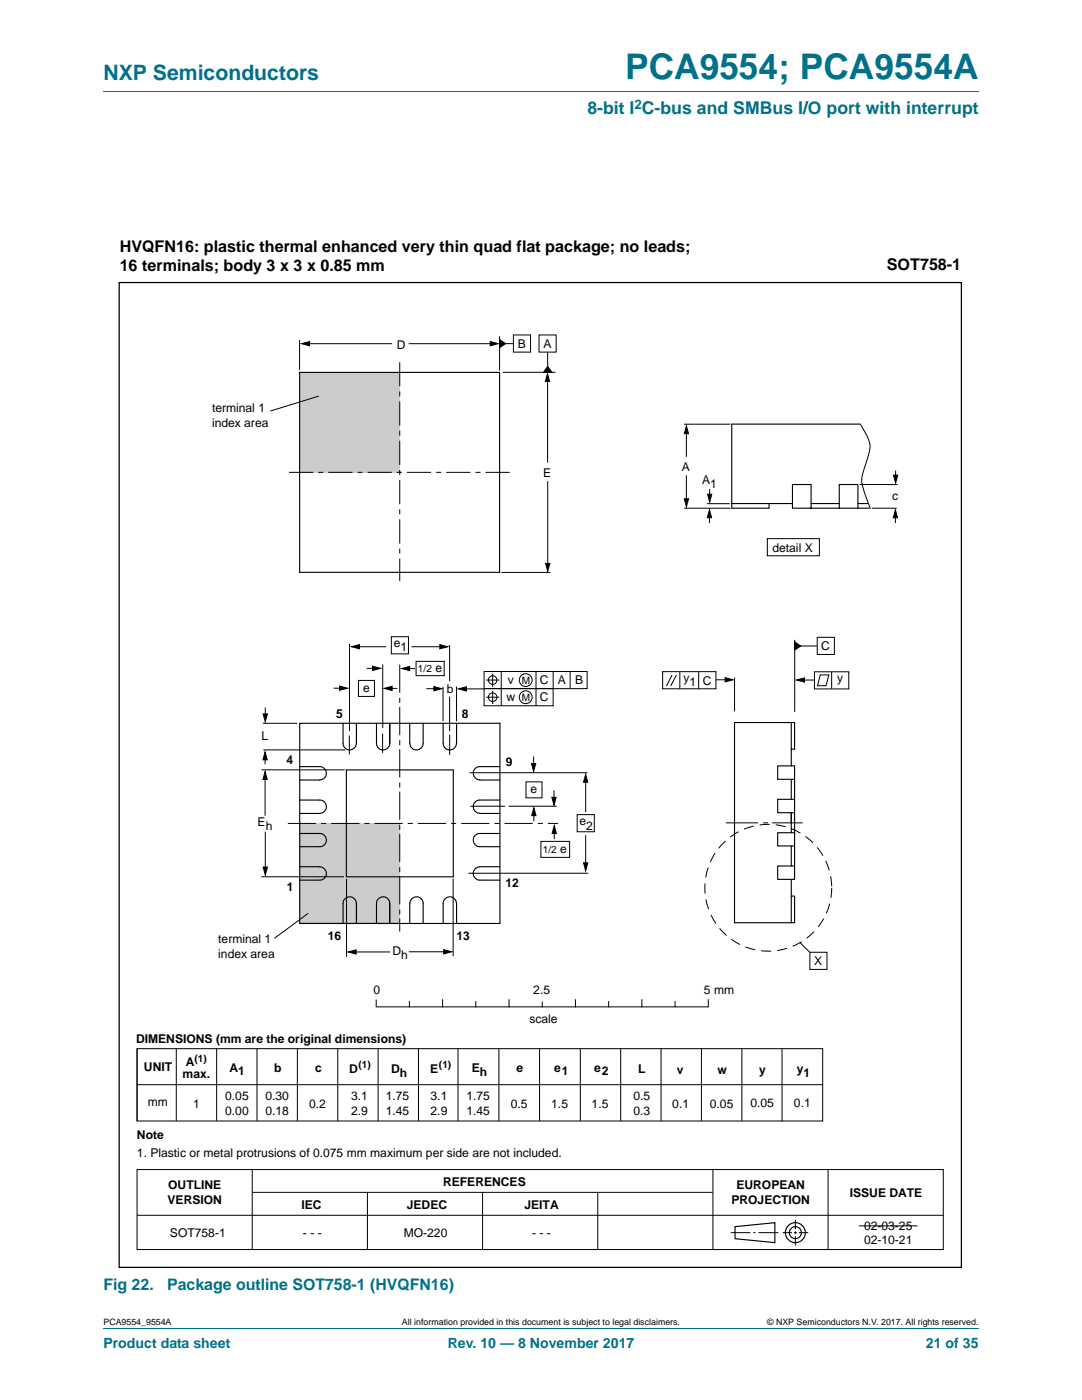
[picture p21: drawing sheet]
<svg xmlns="http://www.w3.org/2000/svg" width="216mm" height="279mm" viewBox="0 0 216 279" stroke-linecap="round" stroke-linejoin="round" font-family="sans-serif">
<defs><g id="words">
<text font-size="7" fill="#00718a" x="124.7" y="15.8">PCA9554; PCA9554A</text>
<text font-size="4.2" fill="#00718a" x="20.6" y="16">NXP Semiconductors</text>
<text font-size="3.5" fill="#00718a" x="117.2" y="22.8">8-bit I C-bus and SMBus I/O port with interrupt</text>
<g font-size="3.2">
<text x="23.9" y="50.2">HVQFN16: plastic thermal enhanced very thin quad flat package; no leads;</text>
<text x="177" y="54">SOT758-1</text>
<text x="23.9" y="54.1">16 terminals; body 3 x 3 x 0.85 mm</text>
</g>
<g font-size="3.2" fill="#00718a">
<text x="20.6" y="257.4">Fig 22.</text>
<text x="33.3" y="257.4">Package outline SOT758-1 (HVQFN16)</text>
</g>
<g font-size="2.8" fill="#00718a">
<text x="20.6" y="269.1">Product data sheet</text>
<text x="89.3" y="269.1">Rev. 10 — 8 November 2017</text>
<text x="184.8" y="269.1">21 of 35</text>
</g>
<text font-size="2.6" fill="#00718a" x="126.6" y="21.7">2</text>
<g font-size="2.4">
<text x="79.2" y="69.6">D</text>
<text x="103.3" y="69.4">B</text>
<text x="108.4" y="69.4">A</text>
<text x="42.3" y="82.2">terminal 1</text>
<text x="42.3" y="85.2">index area</text>
<text x="108.4" y="95.1">E</text>
<text x="136.1" y="94.1">A</text>
<text x="140.1" y="96.6">A</text>
<text x="141.7" y="97.4">1</text>
<text x="178" y="99.7">c</text>
<text x="154.1" y="110.1">detail X</text>
<text x="78.6" y="129.1">e</text>
<text x="79.9" y="129.9">1</text>
<text x="163.9" y="129.7">C</text>
<text x="86.9" y="134.2">e</text>
<text x="101.3" y="136.4">v</text>
<text x="107.7" y="136.6">C</text>
<text x="111.3" y="136.6">A</text>
<text x="114.7" y="136.6">B</text>
<text x="136.4" y="136.1">y</text>
<text x="137.6" y="136.9">1</text>
<text x="140.2" y="136.6">C</text>
<text x="167.1" y="136.1">y</text>
<text x="67.1" y="143.2">5</text>
<text x="72.5" y="138.1">e</text>
<text x="89.2" y="138.3">b</text>
<text x="92.1" y="143.2">8</text>
<text x="101" y="139.9">w</text>
<text x="107.7" y="140">C</text>
<text x="52.2" y="147.6">L</text>
<text x="57.2" y="152.5">4</text>
<text x="101" y="152.8">9</text>
<text x="105.8" y="158.3">e</text>
<text x="51.4" y="164.9">E</text>
<text x="53" y="165.7">h</text>
<text x="115.6" y="164.7">e</text>
<text x="117" y="165.5">2</text>
<text x="111.8" y="170.2">e</text>
<text x="57.3" y="177.9">1</text>
<text x="100.9" y="177.1">12</text>
<text x="43.6" y="188.2">terminal 1</text>
<text x="43.6" y="191.2">index area</text>
<text x="65.4" y="187.6">16</text>
<text x="78.3" y="190.6">D</text>
<text x="80" y="191.4">h</text>
<text x="91.1" y="187.6">13</text>
<text x="162.5" y="192.6">X</text>
<text x="74.5" y="198.5">0</text>
<text x="106.4" y="198.5">2.5</text>
<text x="140.5" y="198.5">5 mm</text>
<text x="27.1" y="208.1">DIMENSIONS (mm are the original dimensions)</text>
<text x="105.6" y="204.1">scale</text>
<text x="28.7" y="213.8">UNIT</text>
<text x="36.4" y="215.2">max.</text>
<text x="37.1" y="212.7">A</text>
<text x="45.8" y="214">A</text>
<text x="47.5" y="214.6">1</text>
<text x="54.7" y="214">b</text>
<text x="62.9" y="214">c</text>
<text x="69.7" y="214.1">D</text>
<text x="78" y="214.1">D</text>
<text x="79.8" y="214.9">h</text>
<text x="85.8" y="214.1">E</text>
<text x="94.1" y="214">E</text>
<text x="95.7" y="214.6">h</text>
<text x="103.1" y="214">e</text>
<text x="110.6" y="214">e1</text>
<text x="118.5" y="214">e2</text>
<text x="127.4" y="214.1">L</text>
<text x="135.1" y="214.2">v</text>
<text x="143.2" y="214.2">w</text>
<text x="151.5" y="214.3">y</text>
<text x="159" y="214.1">y</text>
<text x="160.3" y="214.9">1</text>
<text x="29.5" y="220.7">mm</text>
<text x="38.5" y="221.1">1</text>
<text x="44.9" y="219.6">0.05</text>
<text x="53" y="219.6">0.30</text>
<text x="61.7" y="221.1">0.2</text>
<text x="70.1" y="219.6">3.1</text>
<text x="77" y="219.6">1.75</text>
<text x="85.9" y="219.6">3.1</text>
<text x="93.1" y="219.6">1.75</text>
<text x="101.9" y="221.1">0.5</text>
<text x="110" y="221.1">1.5</text>
<text x="118.1" y="221.1">1.5</text>
<text x="126.4" y="219.6">0.5</text>
<text x="134.2" y="221.1">0.1</text>
<text x="141.6" y="221.1">0.05</text>
<text x="149.7" y="221">0.05</text>
<text x="158.4" y="221">0.1</text>
<text x="27.3" y="227.2">Note</text>
<text x="44.9" y="222.5">0.00</text>
<text x="53" y="222.5">0.18</text>
<text x="70.1" y="222.5">2.9</text>
<text x="77" y="222.5">1.45</text>
<text x="85.9" y="222.5">2.9</text>
<text x="93.1" y="222.5">1.45</text>
<text x="126.4" y="222.5">0.3</text>
<text x="27.3" y="230.9">1. Plastic or metal protrusions of 0.075 mm maximum per side are not included.</text>
<text x="33.6" y="237.4">OUTLINE</text>
<text x="88.4" y="236.7">REFERENCES</text>
<text x="146.9" y="237.4">EUROPEAN</text>
<text x="169.6" y="238.9">ISSUE DATE</text>
<text x="33.4" y="240.3">VERSION</text>
<text x="60.2" y="241.2">IEC</text>
<text x="81.2" y="241.2">JEDEC</text>
<text x="104.7" y="241.2">JEITA</text>
<text x="145.9" y="240.3">PROJECTION</text>
<text x="172.4" y="245.4">02-03-25</text>
<text x="33.9" y="246.8">SOT758-1</text>
<text x="60.5" y="246.8">- - -</text>
<text x="80.6" y="246.8">MO-220</text>
<text x="106.2" y="246.8">- - -</text>
<text x="172.4" y="248.4">02-10-21</text>
</g>
<g font-size="2">
<text x="83.4" y="134.2">1/2</text>
<text x="104.1" y="136.5">M</text>
<text x="104.1" y="139.9">M</text>
<text x="108.3" y="170.2">1/2</text>
<text x="38.8" y="211.9">(1)</text>
<text x="71.5" y="213.2">(1)</text>
<text x="87.6" y="213.2">(1)</text>
</g>
<g font-size="1.8">
<text x="20.6" y="264.5">PCA9554_9554A</text>
<text x="80.2" y="264.5">All information provided in this document is subject to legal disclaimers.</text>
<text x="153.1" y="264.5">© NXP Semiconductors N.V. 2017. All rights reserved.</text>
</g>
</g></defs>
<path d="M20.6 18.2h174.7M20.6 265.1h174.7" fill="none" stroke="#00718a" stroke-width=".2"/>
<g fill="#ccc">
<path d="M59.8 164.4h20v19.9h-20z"/>
<path d="M59.8 74.3h20v20h-20z"/>
</g>
<g fill="none" stroke="#000" stroke-width=".2">
<path d="M59.8 67.9v5.9M61.3 68.6h16.9M63.6 79.1l-9.6 2.9M81.6 68.6h16.7M99.7 67.1v6.9M100.2 68.6h2.2M100.3 74.3h10.5M102.4 66.9h3.5v3.4h-3.5zM107.6 66.9h3.4v3.4h-3.4zM109.3 75.6v16.7M109.3 70.3v3.5M109.3 96v16.8"/>
<path d="M136.5 84.7h9.2M137 85.9v5.3M137 94.9v5.2M141.6 97.6v1.6M171.5 96.7h7.6M171.7 84.7l.7 1.2a5.4 5.4 0 0 1 .7 5.6l-.6 1.9a5.6 5.6 0 0 0 0 4.8l1.1 3.1M178.7 93.9v1.4M100.1 114.2h9.7M136.5 101.4h9.2M141 100.5h4.6M141.6 102.7v1.7M153.1 107.5h10.4v3.4h-10.4z"/>
<path d="M174 101.4h4.9M178.7 102.7v1.7M66.6 137.3h2M69.7 128.5v17.4M71.1 129.1h6M71.5 135.8h3.2v3.2h-3.2zM73.2 133.4h2M76.4 132.6v12.7M77.5 137.4h1.8M78.1 127.1h3.4v3.4h-3.4zM81 133.4h1.8M82.1 129.1h5.9"/>
<path d="M83 132h5.6v2.8h-5.6zM85.1 137.4h2.1M88.4 137.1v6.8M89.7 128.7v7.3M89.7 139v6.9M91.1 137v6.9M92 137.5h4.6M96.6 134h20.6v3.4h-20.6zM96.6 137.4h13.8v3.5h-13.8zM97 135.7h2.6M97 139.1h2.6M98.3 134.4v2.7"/>
<path d="M98.3 137.8v2.7M100 134v6.9M107 134v6.8M110.4 134v3.4M113.8 134.1v3.3M132.2 134h10.7v3.5h-10.7zM134.1 134.7l-1.1 2.2M135 134.7l-1.2 2.2M135.7 134v3.5M139.4 134.1v3.4M142.9 135.7h2.4M146.6 135.2v6.8"/>
<path d="M158.6 127.7v14.4M159.1 128.9h3.9M159.4 135.7h3.1M162.5 134.1h6.9v3.4h-6.9zM163.1 127.2h3.4v3.4h-3.4zM163.7 134.7h1.7l-.6 2.1h-1.7zM165.9 134v3.5M52.2 153.6h16.6M52.5 144.4h6.8M52.5 149.7h16.4M52.9 150.8v1.7M52.9 154.7v8.1"/>
<path d="M52.9 141.2v2.1M69.7 146.8v3.8M76.3 146.4v3.9M89.7 146.6v4.1M93.7 154.2h23.5M105 156h3.2v3.2h-3.2zM106.5 151v2.5M110.5 157.7v2.5M116.9 155.5v6.6M52.1 175h16.5M52.9 166v7.8M69.1 175.4v15.5"/>
<path d="M79.7 164.3h.1M90.4 175.4v15.4M93.5 174.3h23.9M93.8 160.9h7M101.5 160.9h9.6M106.5 162.2v1.7M107.9 167.9h5.8v3.2h-5.8zM110.6 165.7v1.8M115.2 162.6h3.4v3.4h-3.4zM116.9 166.7v6.6M61.5 182.3l-6.7 5M70.2 190h7.7"/>
<path d="M81.6 189.9h7.7M81.7 199.9v1M88.3 199.5v1.4M94.9 199.9v1M101.6 199.5v1.4M108.2 200v.9M114.8 199.5v1.4M121.4 199.9v1M128.1 199.5v1.4M134.7 199.9v1M141.3 199.5v1.4h-66.2v-1.3M159.6 188.1l1.9 1.9"/>
<path d="M161.6 190h3.4v3.5h-3.4zM27.3 209.3h136.9v14.4h-136.9zM27.3 209.3v14.4M27.4 216.5h136.7M35.2 209.3v14.4M43.2 209.3v14.4M51.3 209.3v14.4M59.3 209.3v14.4M67.4 209.3v14.4M75.4 209.3v14.4M83.5 209.2v14.5M91.4 209.3v14.4"/>
<path d="M99.5 209.3v14.4M107.7 209.3v14.4M115.8 209.3v14.4M123.9 209.3v14.4M131.9 209.3v14.4M140 209.2v14.5M148 209.2v14.5M156 209.3v14.5M27.3 233.4h160.9v16h-160.9zM50.3 233.4v16M50.3 238h91.9M73.3 238v11.4"/>
<path d="M96.3 238v11.4M119.3 238v11.4M142.3 233.4v16M165.2 233.4v16M27.3 242.5h160.9M145.8 246h3.9M150.3 246h.4M151.3 246h4M156.2 246h1.8M158.4 246h.6M158.7 243.4v1.9M158.7 245.7v.6"/>
<path d="M158.7 246.7v1.8M159.4 246h1.9M171.4 244.6h11.7"/>
<circle cx="98.3" cy="135.7" r=".86"/>
<circle cx="98.3" cy="139.1" r=".86"/>
<circle cx="104.9" cy="135.7" r="1.28"/>
<circle cx="104.9" cy="139.1" r="1.28"/>
</g>
<g fill="none" stroke="#000" stroke-width=".23">
<path d="M146.7 244.8l7.9-.8v4l-7.9-.8z"/>
<circle cx="158.7" cy="246" r="1.99"/>
<circle cx="158.7" cy="246" r="1.2"/>
</g>
<path d="M23.8 56.4h168v196.5h-168z" fill="none" stroke="#000" stroke-width=".25"/>
<g fill="#000" stroke="#000" stroke-width=".2">
<path d="M60.2 68.6l1.6-.4v.8zM97.8 68.2l1.6 .4-1.6 .4zM99.7 67.8l1.2 .8-1.2 .8zM109.3 73.1l.8 1.2h-1.6zM109.2 74.5l.5 1.6h-.9zM137 85l.4 1.6h-.9zM136.5 99.5h.9l-.4 1.6zM141.2 98.6h.8l-.4 1.6zM178.3 94.8h.8l-.4 1.6zM108.9 112.4h.8l-.4 1.6zM141.6 101.7l.4 1.6h-.9zM178.7 101.7l.4 1.6h-.9z"/>
<path d="M67.7 136.9l1.6 .4-1.6 .5zM70.1 129.1l1.6-.5v.9zM74.3 133l1.6 .4-1.6 .4zM76.7 137.4l1.5-.4v.8zM80.2 133.4l1.5-.4v.8zM86.6 137l1.6 .4-1.6 .5zM87.8 128.6l1.6 .5-1.6 .4zM91.5 137.5l1.6-.4v.8zM144.7 135.2l1.6 .5-1.6 .4zM158.6 128.1l1.2 .8-1.2 .8zM158.9 135.7l1.6-.4v.8zM52.5 142.5h.9l-.5 1.6z"/>
<path d="M52.9 150l.4 1.6h-.8zM52.9 154l.4 1.6h-.8zM106.1 152.4h.8l-.4 1.6zM110.1 159.1h.9l-.5 1.6zM116.9 154.5l.4 1.6h-.9zM52.5 173h.9l-.5 1.6zM106.5 161.2l.5 1.6h-.9zM110.6 164.8l.4 1.5h-.8zM116.4 172.2h.9l-.4 1.6zM69.5 190l1.6-.4v.8zM88.5 189.5l1.6 .4-1.6 .5z"/>
</g>
<path d="M79.8 72.3v43.7M57.7 94.3h44.5" fill="none" stroke="#000" stroke-width=".2" stroke-dasharray="4.8 1 1 1" stroke-linecap="butt"/>
<path d="M57.4 164.3h53.9" fill="none" stroke="#000" stroke-width=".2" stroke-dasharray="5.6 1 1 1" stroke-linecap="butt"/>
<path d="M79.8 132.6v53.3" fill="none" stroke="#000" stroke-width=".2" stroke-dasharray="5.6 1 1 .8" stroke-linecap="butt"/>
<path d="M144.8 164.2h15.3" fill="none" stroke="#000" stroke-width=".2" stroke-dasharray="6.4 1 1 .8" stroke-linecap="butt"/>
<circle cx="153.3" cy="177.2" r="12.7" fill="none" stroke="#000" stroke-width=".2" stroke-dasharray="2 1.2" stroke-linecap="butt"/>
<g fill="none" stroke="#000" stroke-width=".22">
<path d="M59.8 74.3h39.9v39.9h-39.9zM158.1 96.7h3.7v4.7h-3.7zM171.7 84.6h-25.7v16.8h7.5v-.9M146 100.5h12.1M161.8 101.4h11.8M161.8 100.5h5.7M167.5 101.4v-4.7h3.7v4.7M171.2 100.5h1.9M59.8 159.7h4a1.32 1.32 0 0 1 1.3 1.3 1.32 1.32 0 0 1-1.3 1.3h-4M59.8 153h4a1.32 1.32 0 0 1 1.3 1.3 1.32 1.32 0 0 1-1.3 1.3M59.8 144.3h40v40h-40zM59.8 155.7h4"/>
<path d="M68.5 144.3v4a1.32 1.32 0 0 0 1.3 1.4 1.32 1.32 0 0 0 1.3-1.4M69.1 153.7h21.3v21.3h-21.3zM71.1 148.3v-4v4M75.1 144.3v4a1.32 1.32 0 0 0 1.3 1.4 1.32 1.32 0 0 0 1.4-1.4M77.8 148.3v-4v4M81.8 144.3v4M84.4 144.3v4a1.32 1.32 0 0 1-1.3 1.4 1.32 1.32 0 0 1-1.3-1.4M88.4 144.3v4a1.32 1.32 0 0 0 1.3 1.4 1.32 1.32 0 0 0 1.4-1.4v-4M95.8 155.7h4M99.8 159.7h-4a1.32 1.32 0 0 0-1.4 1.3 1.32 1.32 0 0 0 1.4 1.3h4M99.8 153h-4a1.32 1.32 0 0 0-1.4 1.3 1.32 1.32 0 0 0 1.4 1.3M157.9 144.2h.6v5.3h-.6"/>
<path d="M157.9 144.2h-11.3v40h11.9v-5.4h-.6M157.9 144.2v8.7M157.9 155.5v4M158.5 155.5h-3.3v-2.6h3.3v13.3M158.5 159.5h-3.3v2.7h3.3M59.8 166.3h4a1.32 1.32 0 0 1 1.3 1.4 1.32 1.32 0 0 1-1.3 1.3h-4M59.8 173h4M63.8 173a1.32 1.32 0 0 1 1.3 1.3 1.32 1.32 0 0 1-1.3 1.3h-4M95.8 173a1.32 1.32 0 0 0-1.4 1.3 1.32 1.32 0 0 0 1.4 1.3h4M95.8 173h4M99.8 166.3h-4a1.32 1.32 0 0 0-1.4 1.4 1.32 1.32 0 0 0 1.4 1.3h4M155.2 166.2h3.3v2.6h-3.3z"/>
<path d="M155.2 172.8h3.3v2.7h-3.3zM157.9 162.2v4M157.9 168.8v4M157.9 175.5v8.7M158.5 168.8v4M59.8 184.3h20M71.1 180.3a1.32 1.32 0 0 0-1.3-1.3 1.32 1.32 0 0 0-1.3 1.3v4M71.1 180.3v4M77.8 184.3v-4a1.32 1.32 0 0 0-1.4-1.3 1.32 1.32 0 0 0-1.3 1.3v4M81.8 180.3v4M81.8 180.3a1.32 1.32 0 0 1 1.3-1.3 1.32 1.32 0 0 1 1.3 1.3v4M91.1 184.3v-4a1.32 1.32 0 0 0-1.4-1.3 1.32 1.32 0 0 0-1.3 1.3v4"/>
</g>
<use href="#words"/>
</svg>
